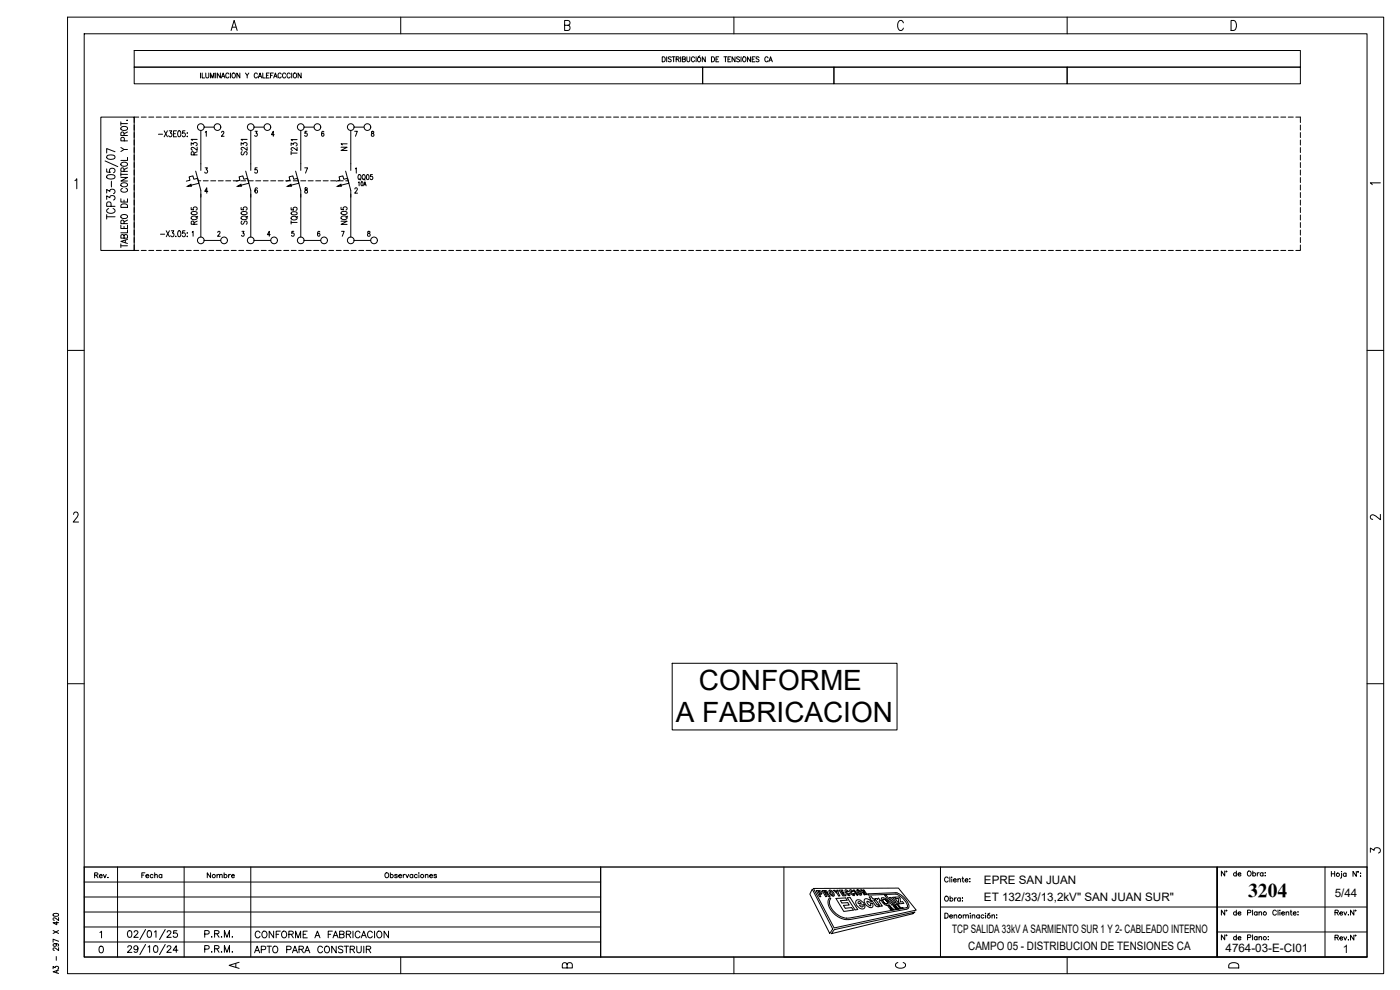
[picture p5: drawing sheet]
<svg xmlns="http://www.w3.org/2000/svg" width="420mm" height="297mm" viewBox="0 0 420 297" stroke-linecap="round" stroke-linejoin="round" font-family="sans-serif">
<defs><g id="words">
<g font-size="8.4">
<text x="209.8" y="207.1">CONFORME</text>
<text x="202.8" y="216.7">A FABRICACION</text>
</g>
<text font-size="5.9" x="374.6" y="269.1">3204</text>
<g font-size="5.3">
<text x="75.5" y="287.2">APTO PARA CONSTRUIR</text>
<text x="75.8" y="282.6">CONFORME A FABRICACION</text>
</g>
<g font-size="4.9">
<text x="101.6" y="46.2">N1</text>
<text x="75.5" y="68.4" transform="rotate(-90 75.5 68.4)">SQ05</text>
<text x="105.5" y="68.4" transform="rotate(-90 105.5 68.4)">NQ05</text>
<text x="410.3" y="157.3">2</text>
<text x="410.3" y="257.2">3</text>
<text x="67.7" y="291.7">A</text>
<text x="167.9" y="291.7">B</text>
<text x="267.8" y="291.7">C</text>
<text x="367.9" y="291.7">D</text>
</g>
<g font-size="4.4">
<text x="27.5" y="264.6">Rev.</text>
<text x="41.6" y="264.6">Fecha</text>
<text x="61.4" y="264.6">Nombre</text>
</g>
<g font-size="3.5">
<text x="410.3" y="56.8">1</text>
<text x="295.3" y="265.3">EPRE SAN JUAN</text>
<text x="400.6" y="269.1">5/44</text>
<text x="295.3" y="270.3">ET 132/33/13,2kV&quot; SAN JUAN SUR&quot;</text>
<text x="285.8" y="279.8">TCP SALIDA 33kV A SARMIENTO SUR 1 Y 2- CABLEADO INTERNO</text>
<text x="290.6" y="284.9">CAMPO 05 - DISTRIBUCION DE TENSIONES CA</text>
<text x="367.8" y="285.7">4764-03-E-CI01</text>
<text x="403" y="285.9">1</text>
</g>
</g></defs>
<!-- layer: 0 -->
<g fill="none" stroke="#000" stroke-width=".3">
<path d="M20.3 5.1h395v287h-395zM25.3 10.1h385v277h-385zM69.4 9.1l.9-3 .9 3M69.7 8.1h1.1M120.3 5.1v5M169.5 7.6h1a.73 .73 0 0 0 .6-.7 .73 .73 0 0 0-.6-.8h-1v3h1a.81 .81 0 0 0 .6-.7 .81 .81 0 0 0-.6-.8M220.3 5.1v5M271.1 6.9a.8 .8 0 0 0-1.2-.6 2 2 0 0 0 .2 2.8 .86 .86 0 0 0 1-.7M320.3 5.1v5M369.5 6.1h.8a1.76 1.76 0 0 1 0 3h-.8zM30.3 35.1h10v40h-10zM40.3 37.5v1.5"/>
<path d="M40.3 39.8v1.5M41.6 35.1h-1.3v1.7M42.4 35.1h1.5M44.6 35.1h1.5M46.9 35.1h1.5M49.1 35.1h1.5M49.3 39.2l.9 1.8M50.2 39.2l-.9 1.8M50.8 39.2h.7l-.4 .7a.53 .53 0 0 1 .5 .9 .53 .53 0 0 1-1-.1M51.4 35.1h1.5M53 39.2h-.9v1.8h.9M53.5 39.3l.2-.1a1 1 0 0 1 .6 .9 1 1 0 0 1-.6 .9l-.4-.7z"/>
<path d="M53.7 35.1h1.4M55.5 39.2h-.7v.8a.53 .53 0 0 1 .7 .1 .53 .53 0 0 1 0 .7 .53 .53 0 0 1-.8-.1M55.9 35.1h1.5M56.2 39.9v.1zM58.1 35.1h1.5M60.3 39.1v12M60.4 35.1h1.5M61.3 38.1h3M61.6 39.7l.3-.3v1.5M62.6 35.1h1.5M64.9 35.1h1.5M66.5 39.8l.1-.3a.36 .36 0 0 1 .5 0 .36 .36 0 0 1 0 .5l-.7 .9h.8"/>
<path d="M67.1 35.1h1.5M69.4 35.1h1.5M71.6 35.1h1.5M73.9 35.1h1.5M75.3 39.1v12M76.2 35.1h1.4M76.3 38.1h3M76.6 39.4h.6l-.4 .6a.44 .44 0 0 1 .4 .6 .44 .44 0 0 1-.8 0M78.4 35.1h1.5M80.6 35.1h1.5M82.9 35.1h1.5M85.1 35.1h1.5"/>
<path d="M87.4 35.1h1.5M89.6 35.1h1.5M90.3 39.1v12M91.3 38.1h3M91.9 35.1h1.5M92.1 39.4h-.5l-.1 .6a.45 .45 0 0 1 .6 .1 .45 .45 0 0 1 0 .6 .45 .45 0 0 1-.7-.1M94.1 35.1h1.5M96.4 35.1h1.5M97.2 39.6l-.1-.1a.74 .74 0 0 0-.7 .5 .74 .74 0 0 0 .3 .8 .4 .4 0 0 0 .5-.4 .4 .4 0 0 0-.6-.2l-.1 .2M98.7 35.1h1.4M100.9 35.1h1.5M103.1 35.1h1.5"/>
<path d="M105.3 39.1v12M105.4 35.1h1.5M106.3 38.1h3M106.4 39.4h.8l-.5 1.5M107.6 35.1h1.5M109.9 35.1h1.5M111.5 39.5v.4a.54 .54 0 0 1 .7 .3 .54 .54 0 0 1-.3 .7 .48 .48 0 0 1-.5-.5 .48 .48 0 0 1 .6-.4l.1-.5zM112.1 35.1h1.5M114.4 35.1h1.5M116.6 35.1h1.5M118.9 35.1h1.5M121.1 35.1h1.5"/>
<path d="M123.4 35.1h1.5M125.6 35.1h1.5M127.9 35.1h1.5M130.1 35.1h1.5M132.4 35.1h1.5M134.6 35.1h1.5M136.9 35.1h1.5M139.1 35.1h1.5M141.4 35.1h1.5M143.6 35.1h1.5M145.9 35.1h1.5M148.1 35.1h1.5"/>
<path d="M150.4 35.1h1.5M152.6 35.1h1.5M154.9 35.1h1.5M157.1 35.1h1.5M159.4 35.1h1.5M161.6 35.1h1.5M163.9 35.1h1.5M166.1 35.1h1.5M168.4 35.1h1.5M170.6 35.1h1.5M172.9 35.1h1.5M175.1 35.1h1.5"/>
<path d="M177.4 35.1h1.5M179.6 35.1h1.5M181.9 35.1h1.5M184.1 35.1h1.5M186.4 35.1h1.5M188.6 35.1h1.5M190.9 35.1h1.5M193.1 35.1h1.5M195.4 35.1h1.5M197.6 35.1h1.5M199.9 35.1h1.5M202.1 35.1h1.5"/>
<path d="M204.4 35.1h1.5M206.6 35.1h1.5M208.9 35.1h1.5M211.1 35.1h1.5M213.4 35.1h1.5M215.6 35.1h1.5M217.9 35.1h1.5M220.1 35.1h1.5M222.4 35.1h1.5M224.6 35.1h1.5M226.9 35.1h1.5M229.1 35.1h1.5"/>
<path d="M231.4 35.1h1.5M233.6 35.1h1.5M235.9 35.1h1.5M238.1 35.1h1.5M240.4 35.1h1.5M242.6 35.1h1.5M244.9 35.1h1.5M247.1 35.1h1.5M249.4 35.1h1.5M250.3 20.2h70v4.9h-70zM251.6 35.1h1.5M253.9 35.1h1.5"/>
<path d="M256.1 35.1h1.5M258.4 35.1h1.5M260.6 35.1h1.5M262.9 35.1h1.5M265.1 35.1h1.5M267.4 35.1h1.5M269.6 35.1h1.5M271.9 35.1h1.5M274.1 35.1h1.5M276.4 35.1h1.5M278.6 35.1h1.5M280.9 35.1h1.5"/>
<path d="M283.1 35.1h1.5M285.4 35.1h1.5M287.6 35.1h1.5M289.9 35.1h1.5M292.1 35.1h1.5M294.4 35.1h1.5M296.6 35.1h1.5M298.9 35.1h1.5M301.1 35.1h1.5M303.4 35.1h1.5M305.6 35.1h1.5M307.9 35.1h1.5"/>
<path d="M310.1 35.1h1.5M312.4 35.1h1.5M314.6 35.1h1.5M316.9 35.1h1.5M319.1 35.1h1.5M320.3 20.2h70v4.9h-70zM321.4 35.1h1.5M323.6 35.1h1.5M325.9 35.1h1.5M328.1 35.1h1.5M330.4 35.1h1.5M332.6 35.1h1.5"/>
<path d="M334.9 35.1h1.5M337.1 35.1h1.5M339.4 35.1h1.5M341.6 35.1h1.5M343.9 35.1h1.5M346.1 35.1h1.5M348.4 35.1h1.5M350.6 35.1h1.5M352.9 35.1h1.5M355.1 35.1h1.5M357.4 35.1h1.5M359.6 35.1h1.5"/>
<path d="M361.9 35.1h1.5M364.1 35.1h1.5M366.4 35.1h1.5M368.6 35.1h1.5M370.9 35.1h1.5M373.1 35.1h1.5M375.4 35.1h1.5M377.6 35.1h1.5M379.9 35.1h1.5M382.1 35.1h1.5M384.4 35.1h1.5M386.6 35.1h1.5"/>
<path d="M388.9 35.1h1.4v1.7M390.3 37.5v1.5M390.3 39.8v1.5M22.5 54.2l.5-.6v3M31.5 48.3l3.8 1.7M32 59.8v-1l1 .5a.74 .74 0 0 1 1.1-.6 .74 .74 0 0 1 0 1.3M32 57.9v-1l1 .5a.74 .74 0 0 1 1.1-.6 .74 .74 0 0 1 0 1.3M32 50.7v.9l1.1 .1a.76 .76 0 0 1 .1-1 .76 .76 0 0 1 1 0 .76 .76 0 0 1 .1 1l-.2 .1M32.1 52.7l1-.3a1.16 1.16 0 0 1 1.4 .6v.1a1.63 1.63 0 0 1-2.5 0zM32.1 46.8l1-.3a1.16 1.16 0 0 1 1.4 .6v.1a1.63 1.63 0 0 1-2.5 0zM33.4 54.4v1.7M34.5 45.5l-2.5-.9v1.3"/>
<path d="M40.3 42v1.5M40.3 44.3v1.5M40.3 46.5v1.5M40.3 48.8v1.5M40.3 51v1.5M40.3 53.3v1.5M40.3 55.5v1.5M40.3 57.8v1.5M47.6 40.3h1.2M52.1 40.1h.5M55.9 54.4l1.1-.3-.3-1 1.2-.3 .3 1 1.1-.3 .4 1.5-2.3 .6M56.2 40.9v.1z"/>
<path d="M57.4 43.6v-.8l.7 .5a.53 .53 0 0 1 .8-.5 .53 .53 0 0 1-.1 .9M58.2 46.5l-.1-.8h-.6l-.1 .8h1.8M58.7 51.4l1.6 5.8v13.9M59.2 44.2v.9l-1.5-.9-.3 .6 .4 .2M59.2 41.8h-1.8l.3 .4M59.2 45.5l-1 .5M59.5 54.3h.8M61 54.3h1.5M61.6 50.4h.6l-.3 .5a.48 .48 0 0 1 .4 .8 .48 .48 0 0 1-.9-.1M62.4 57.4h-1l.7-1.1v1.7M63.2 54.3h1.5M65.5 54.3h1.5"/>
<path d="M67.7 54.3h1.6M70 54.3h1.5M70.9 54.4l1.1-.3-.3-1 1.2-.3 .3 1 1.1-.3 .4 1.5-2.3 .6M72.3 54.3h1.4M72.4 43.6v-.8l.7 .5a.53 .53 0 0 1 .8-.5 .53 .53 0 0 1-.1 .9M72.6 45.5l-.2 .4 .2 .6 .4-.1 .7-.9 .5 .4-.3 .6M73.7 51.4l1.6 5.8v13.9M74.2 44.2v.9l-1.5-.9-.3 .6 .4 .2M74.2 41.8h-1.8l.3 .4M74.5 54.3h1.5M76.7 54.3h1.5M77.2 50.4h-.6l-.1 .6a.47 .47 0 0 1 .7 .1 .47 .47 0 0 1-.1 .7 .47 .47 0 0 1-.7-.2"/>
<path d="M77.3 56.6l-.3-.3a.93 .93 0 0 0-.1 1.7 .48 .48 0 0 0 .4-.6 .48 .48 0 0 0-.6-.4l-.2 .4M79 54.3h1.5M81.3 54.3h1.5M82.3 40.4h-.9l.6-1v1.5M83.5 54.3h1.5M85.7 54.3h1.5M85.9 54.4l1.1-.3-.2-1 1.1-.3 .3 1 1.1-.3 .4 1.5-2.3 .6M87.4 43.7v-.8l.6 .4a.53 .53 0 0 1 .9-.4 .53 .53 0 0 1-.1 .9M87.4 45.9h1.8M87.4 45.4v1M88 54.3h1.5M88.7 51.4l1.6 5.8v13.9"/>
<path d="M89.2 44.2v1l-1.5-.9-.3 .5 .4 .3M89.2 41.9h-1.8l.3 .3M90.2 54.3h1.6M91.5 50.4h.8l-.6 1.5M91.6 56.4v.5a.59 .59 0 0 1 .6 .3 .59 .59 0 0 1-.2 .8 .51 .51 0 0 1-.6-.6 .51 .51 0 0 1 .7-.4l.1-.6zM92.5 54.3h1.5M94.8 54.3h1.4M97 54.3h1.5M99.2 54.3h1.5M100.9 54.4l1.1-.3-.3-1 1.2-.3 .3 1 1.1-.3 .4 1.5-2.3 .6M101.5 54.3h1.5M103.7 51.4l1.6 5.8v13.9"/>
<path d="M103.8 54.3h.7M106.5 56.7l.1-.2a.39 .39 0 0 1 .5-.1 .39 .39 0 0 1 .1 .6l-.8 1h.9M106.6 50.7l.3-.3v1.5M107.5 54.8l.3-.3v1.3M107.7 52.5l.1-.1a.72 .72 0 0 1 .6 .8 .72 .72 0 0 1-.7 .6l-.3-.5zM107.9 53.6l.4 .4M108.5 54.6l.1-.1a.6 .6 0 0 1 .4 .7 .6 .6 0 0 1-.5 .5zM108.9 52.5l.1-.1a.72 .72 0 0 1 .6 .8 .72 .72 0 0 1-.7 .6l-.2-.5zM109.1 55.8l.4-1.3 .4 1.3M109.2 53.6l.4 .4M109.3 55.4h.4M110.1 52.5l.2-.1a.83 .83 0 0 1 .5 .7 .83 .83 0 0 1-.5 .8l-.3-.6z"/>
<path d="M111.8 52.4h-.6v.6a.45 .45 0 0 1 .6 .1 .45 .45 0 0 1-.1 .6 .45 .45 0 0 1-.6-.1M390.3 42v1.5M390.3 44.3v1.5M390.3 46.5v1.5M390.3 48.8v1.5M390.3 51v1.5M390.3 53.3v1.5M390.3 55.5v1.5M390.3 57.8v1.5M32 65h2.5M32 64.4v1.3M32.6 62.6a.74 .74 0 0 0-.6 .9 .74 .74 0 0 0 1 .5h.6a.74 .74 0 0 0 .9-.5 .74 .74 0 0 0-.6-.9"/>
<path d="M33.3 61.9v-.9a.69 .69 0 0 0-.6-.4 .69 .69 0 0 0-.7 .4v.9h2.5M40.3 73.5v1.6h1.3M40.3 60v1.5M40.3 62.3v1.5M40.3 64.5v1.5M40.3 66.8v1.5M40.3 69v1.5M40.3 71.3v1.5M42.4 75.1h1.5M44.6 75.1h1.5M46.9 75.1h1.5M48.2 70.3h1.2"/>
<path d="M49.1 75.1h1.5M49.9 69.2l1 1.8M50.9 69.2l-1 1.8M51.4 75.1h1.5M51.4 69.2h.7l-.4 .7a.53 .53 0 0 1 .5 .8 .53 .53 0 0 1-.9 0M52.8 70.9v.1zM53.5 69.3l.2-.1a1 1 0 0 1 .6 .9 1 1 0 0 1-.6 .9l-.4-.7zM53.7 75.1h1.4M55.5 69.2h-.7v.8a.53 .53 0 0 1 .7 0 .53 .53 0 0 1 0 .8 .53 .53 0 0 1-.8-.1M55.9 75.1h1.5M56.2 69.9v.1zM56.2 70.9v.1z"/>
<path d="M57.4 62.2v.7l.7 .1a.53 .53 0 0 1 .1-.8 .53 .53 0 0 1 .7 .1 .53 .53 0 0 1-.1 .7M57.5 65.1a1.02 1.02 0 0 1 1.7 .4 1.01 1.01 0 0 1-1 .4 1.01 1.01 0 0 1-.8-.7zM57.5 63.7l1.3-.2 .4 .5a1.08 1.08 0 0 1-1.8-.1zM57.7 69.7l.2-.3v1.5M58.1 75.1h1.5M58.2 67.3l-.1-.8h-.6l-.1 .8h1.8M59.2 66.3l-1 .5M59.3 64.9l-.5 .4M60.4 75.1h1.5M61.3 72.1h5M62.6 75.1h1.5M64.9 75.1h1.5"/>
<path d="M65.4 69.7v-.2a.36 .36 0 0 1 .5 0 .36 .36 0 0 1 .1 .5l-.7 .9h.8M67.1 75.1h1.5M69.4 75.1h1.5M71.6 75.1h1.5M72.6 69.4h.6l-.3 .6a.44 .44 0 0 1 .3 .6 .44 .44 0 0 1-.7 0M73.9 75.1h1.5M76.2 75.1h1.4M76.3 72.1h5M78.4 75.1h1.5M80.6 75.1h1.5M81.1 70.4h-.9l.6-1v1.5M82.9 75.1h1.5"/>
<path d="M85.1 75.1h1.5M87.4 62.3v.7h.7a.54 .54 0 0 1 .1-.7 .54 .54 0 0 1 .8 0 .54 .54 0 0 1-.2 .8M87.4 66.3v.9M87.4 66.7h1.8M87.4 75.1h1.5M87.5 65.2a.89 .89 0 0 1 1-.4 .89 .89 0 0 1 .6 .9 .9 .9 0 0 1-1 .4 .9 .9 0 0 1-.6-.9zM87.5 63.7l.9-.2 .4 .1 .4 .3a1.02 1.02 0 0 1-1.8 0zM88.2 69.4h-.6v.6a.45 .45 0 0 1 .6 .1 .45 .45 0 0 1-.1 .6 .45 .45 0 0 1-.6-.1M89.3 65l-.5 .4M89.6 75.1h1.5M91.3 72.1h5M91.9 75.1h1.5"/>
<path d="M94.1 75.1h1.5M96 69.6l-.1-.1a.73 .73 0 0 0-.7 .5 .73 .73 0 0 0 .3 .8 .39 .39 0 0 0 .5-.2 .39 .39 0 0 0-.2-.5 .39 .39 0 0 0-.5 .3M96.4 75.1h1.5M98.7 75.1h1.4M100.9 75.1h1.5M102.5 69.4h.8l-.6 1.5M103.1 75.1h1.5M105.4 75.1h1.5M106.3 72.1h5M107.6 75.1h1.5M109.9 75.1h1.5M110.4 69.5v.4a.54 .54 0 0 1 .6 .3 .54 .54 0 0 1-.2 .7 .47 .47 0 0 1-.5-.5 .47 .47 0 0 1 .6-.4l.1-.5z"/>
<path d="M112.1 75.1h1.5M114.4 75.1h1.5M116.6 75.1h1.5M118.9 75.1h1.5M121.1 75.1h1.5M123.4 75.1h1.5M125.6 75.1h1.5M127.9 75.1h1.5M130.1 75.1h1.5M132.4 75.1h1.5M134.6 75.1h1.5M136.9 75.1h1.5"/>
<path d="M139.1 75.1h1.5M141.4 75.1h1.5M143.6 75.1h1.5M145.9 75.1h1.5M148.1 75.1h1.5M150.4 75.1h1.5M152.6 75.1h1.5M154.9 75.1h1.5M157.1 75.1h1.5M159.4 75.1h1.5M161.6 75.1h1.5M163.9 75.1h1.5"/>
<path d="M166.1 75.1h1.5M168.4 75.1h1.5M170.6 75.1h1.5M172.9 75.1h1.5M175.1 75.1h1.5M177.4 75.1h1.5M179.6 75.1h1.5M181.9 75.1h1.5M184.1 75.1h1.5M186.4 75.1h1.5M188.6 75.1h1.5M190.9 75.1h1.5"/>
<path d="M193.1 75.1h1.5M195.4 75.1h1.5M197.6 75.1h1.5M199.9 75.1h1.5M202.1 75.1h1.5M204.4 75.1h1.5M206.6 75.1h1.5M208.9 75.1h1.5M211.1 75.1h1.5M213.4 75.1h1.5M215.6 75.1h1.5M217.9 75.1h1.5"/>
<path d="M220.1 75.1h1.5M222.4 75.1h1.5M224.6 75.1h1.5M226.9 75.1h1.5M229.1 75.1h1.5M231.4 75.1h1.5M233.6 75.1h1.5M235.9 75.1h1.5M238.1 75.1h1.5M240.4 75.1h1.5M242.6 75.1h1.5M244.9 75.1h1.5"/>
<path d="M247.1 75.1h1.5M249.4 75.1h1.5M251.6 75.1h1.5M253.9 75.1h1.5M256.1 75.1h1.5M258.4 75.1h1.5M260.6 75.1h1.5M262.9 75.1h1.5M265.1 75.1h1.5M267.4 75.1h1.5M269.6 75.1h1.5M271.9 75.1h1.5"/>
<path d="M274.1 75.1h1.5M276.4 75.1h1.5M278.6 75.1h1.5M280.9 75.1h1.5M283.1 75.1h1.5M285.4 75.1h1.5M287.6 75.1h1.5M289.9 75.1h1.5M292.1 75.1h1.5M294.4 75.1h1.5M296.6 75.1h1.5M298.9 75.1h1.5"/>
<path d="M301.1 75.1h1.5M303.4 75.1h1.5M305.6 75.1h1.5M307.9 75.1h1.5M310.1 75.1h1.5M312.4 75.1h1.5M314.6 75.1h1.5M316.9 75.1h1.5M319.1 75.1h1.5M321.4 75.1h1.5M323.6 75.1h1.5M325.9 75.1h1.5"/>
<path d="M328.1 75.1h1.5M330.4 75.1h1.5M332.6 75.1h1.5M334.9 75.1h1.5M337.1 75.1h1.5M339.4 75.1h1.5M341.6 75.1h1.5M343.9 75.1h1.5M346.1 75.1h1.5M348.4 75.1h1.5M350.6 75.1h1.5M352.9 75.1h1.5"/>
<path d="M355.1 75.1h1.5M357.4 75.1h1.5M359.6 75.1h1.5M361.9 75.1h1.5M364.1 75.1h1.5M366.4 75.1h1.5M368.6 75.1h1.5M370.9 75.1h1.5M373.1 75.1h1.5M375.4 75.1h1.5M377.6 75.1h1.5M379.9 75.1h1.5"/>
<path d="M382.1 75.1h1.5M384.4 75.1h1.5M386.6 75.1h1.5M390.3 73.5v1.6h-1.4M390.3 60v1.5M390.3 62.3v1.5M390.3 64.5v1.5M390.3 66.8v1.5M390.3 69v1.5M390.3 71.3v1.5M20.3 105.1h5M410.3 105.1h5"/>
<path d="M22.1 154.3l.2-.5 .7-.2 .3 .3 .1 .6-1.4 2.1h1.6M20.3 205.1h5M410.3 205.1h5M120.3 287.1v5M220.3 287.1v5M235.3 287.1h175M320.3 287.1v5"/>
<circle cx="60.3" cy="38.1" r="1.01"/>
<circle cx="65.3" cy="38.1" r="1.01"/>
<circle cx="75.3" cy="38.1" r="1.01"/>
<circle cx="80.2" cy="38.1" r="1.01"/>
<circle cx="90.3" cy="38.1" r="1.01"/>
<circle cx="95.3" cy="38.1" r="1.01"/>
<circle cx="105.3" cy="38.1" r="1.01"/>
<circle cx="110.3" cy="38.1" r="1.01"/>
<circle cx="60.3" cy="72.1" r="1.01"/>
<circle cx="67.2" cy="72.1" r="1.01"/>
<circle cx="75.3" cy="72.1" r="1.01"/>
<circle cx="82.3" cy="72.1" r="1.01"/>
<circle cx="90.3" cy="72.1" r="1.01"/>
<circle cx="97.3" cy="72.1" r="1.01"/>
<circle cx="105.3" cy="72.1" r="1.01"/>
<circle cx="112.3" cy="72.1" r="1.01"/>
</g>
<!-- layer: TEXTOS -->
<g fill="none" stroke="#000" stroke-width=".3">
<path d="M40.3 15.2h350v5h-350zM198.7 17a.77 .77 0 0 1 1 .8 .77 .77 0 0 1-1 .7zM200.1 17v1.5M201.4 17.3l-.3-.3-.6 .3 .2 .3 .7 .5-.3 .4-.6-.2M201.7 17h.9M202.2 17v1.5M202.9 17.8l.8-.1v-.6l-.8-.1v1.5M203.4 17.8l.4 .7M204.3 17v1.5M204.8 17.8l.8-.1v-.6l-.8-.1v1.5h.8l.1-.5-.3-.2M206.1 17v1.1l.4 .4 .5-.2v-1.3M208.4 17.4a.49 .49 0 0 0-.5-.4 .49 .49 0 0 0-.4 .6v.4a.49 .49 0 0 0 .4 .5 .49 .49 0 0 0 .5-.3"/>
<path d="M208.9 17v1.5M210.1 16.8l-.6 .2M211.7 17v1.5l-.9-1.5v1.5M213.5 17a.77 .77 0 0 1 1 .8 .77 .77 0 0 1-1 .7zM214.9 17.8h.5M215.7 17h-.8v1.5h.8M217.2 17h1M217.7 17v1.5M218.5 17.8h.5M219.3 17h-.8v1.5h.8M220.6 17v1.5l-.9-1.5v1.5M221.9 17.3l-.3-.3-.5 .3 .1 .3 .7 .5-.3 .4-.5-.2"/>
<path d="M222.4 17v1.5M223.1 17.1l.1-.1a.72 .72 0 0 1 .7 .8 .72 .72 0 0 1-.8 .7l-.2-.5zM225.2 17v1.5l-.9-1.5v1.5M225.7 17.8h.6M226.6 17h-.9v1.5h.9M227.8 17.3l-.3-.3-.6 .3 .1 .3 .8 .5-.3 .4-.6-.2M230.5 17.4a.5 .5 0 0 0-.6-.4 .5 .5 0 0 0-.4 .6v.4a.5 .5 0 0 0 .4 .5 .5 .5 0 0 0 .6-.3M230.8 18.5l.5-1.5 .5 1.5M230.9 18h.7M36.3 36.6v1M36.3 37.1h2M36.4 38.2a1.14 1.14 0 0 1 1.9 .5 1.11 1.11 0 0 1-1.1 .5 1.11 1.11 0 0 1-.9-.8z"/>
<path d="M38.1 36.1h.2zM38.3 39.6l-1.1 .5M40.3 20.2h170.6v4.9h-170.6zM60.2 21.9v1.5M60.7 21.9v1.5h.7M61.8 21.9v1.1l.4 .4 .4-.2 .1-1.3M63.2 23.4v-1.5l.5 1.5 .5-1.5v1.5M64.7 21.9v1.5M66.1 21.9v1.5l-.9-1.5v1.5M66.5 23.4l.5-1.5 .5 1.5M66.6 22.9h.7M68.7 22.2a.49 .49 0 0 0-.6-.3 .49 .49 0 0 0-.4 .6v.3a.49 .49 0 0 0 .4 .6 .49 .49 0 0 0 .6-.3"/>
<path d="M69.2 21.9v1.5M69.9 22a.69 .69 0 0 1 .8 .6 .69 .69 0 0 1-.8 .7l-.3-.5zM72 21.9v1.5l-.9-1.5v1.5M73.7 21.9l.5 .7v.8M74.7 21.9l-.5 .7M77.3 22.2a.49 .49 0 0 0-.6-.3 .49 .49 0 0 0-.4 .6v.3a.49 .49 0 0 0 .4 .6 .49 .49 0 0 0 .6-.3M77.5 23.4l.5-1.5 .5 1.5M77.7 22.9h.7M78.9 21.9v1.5h.7M80 22.6h.5M80.8 21.9h-.8v1.5h.8M81.2 22.6h.5"/>
<path d="M82 21.9h-.8v1.5M82.1 23.4l.5-1.5 .6 1.5M82.3 22.9h.7M84.4 22.2a.49 .49 0 0 0-.6-.3 .49 .49 0 0 0-.4 .6v.3a.49 .49 0 0 0 .4 .6 .49 .49 0 0 0 .6-.3M85.7 22.2a.49 .49 0 0 0-.5-.3 .49 .49 0 0 0-.4 .6v.3a.49 .49 0 0 0 .4 .6 .49 .49 0 0 0 .5-.3M87.1 22.2a.5 .5 0 0 0-.6-.3 .5 .5 0 0 0-.4 .6v.3a.5 .5 0 0 0 .4 .6 .5 .5 0 0 0 .6-.3M87.5 21.9v1.5M88.3 22a.68 .68 0 0 1 .7 .6 .68 .68 0 0 1-.7 .7l-.3-.5zM90.4 21.9v1.5l-.9-1.5v1.5M210.9 20.2h39.4v4.9h-39.4zM36.3 59.6v1h2v-1M36.3 53.2h2l-2 1.1h2"/>
<path d="M36.3 51.8v1.1M36.3 52.3h2M36.3 44.3l.9 .6M36.4 55.1a1.14 1.14 0 0 1 1.9 .5 1.1 1.1 0 0 1-1.1 .5 1.1 1.1 0 0 1-.9-.8zM36.4 49a1.12 1.12 0 0 1 1.9 .4 1.1 1.1 0 0 1-1.1 .5 1.1 1.1 0 0 1-.9-.8zM36.7 56.5a.59 .59 0 0 0-.4 .7 .59 .59 0 0 0 .7 .5h.5a.59 .59 0 0 0 .8-.5 .59 .59 0 0 0-.5-.7M37.2 51.4l-.1-.9h-.7l-.1 .9h2M37.2 40.7l-.1-.9h-.7l-.1 .9h2M37.3 42.3l-.1-.9h-.8l-.1 .9h2M38.3 47.2v.9h-2M38.3 44.9h-1.1l-.9 .6M38.3 50.4l-1.1 .5"/>
<path d="M36.3 67.6v1h2v-1M36.3 73.7h2M36.3 73.2v1.1M36.4 64.7a1.14 1.14 0 0 1 1.9 .4 1.11 1.11 0 0 1-1.1 .5 1.11 1.11 0 0 1-.9-.8zM36.4 61.5a1.27 1.27 0 0 1 1.9 .2v.5h-2zM37.2 70.8l.4-.4 .5 .1 .2 .3v.7h-2l.1-1h.7l.1 1M37.2 67.1l-.1-.9h-.7l-.1 .9h2M37.2 60v.6M37.2 67.9v.7M37.6 72.1v.7M38.3 71.8l-2 .6 2 .6M38.3 68.9v1h-2"/>
<path d="M38.3 66l-1.1 .6M15.9 279.2l1.7 .9M16 274.2l.9-.2 .7 .4a.92 .92 0 0 1-.8 .5 .92 .92 0 0 1-.9-.5zM17 276.5v1l-1.1-.7h1.7M17.6 275.3v.9l-1.2-.8-.5 .2 .1 .4 .3 .1M17.6 279.2l-1.7 .9M30 279.8l.5-.4v2M38.5 279.3h.5a1.14 1.14 0 0 1 0 1.9h-.2a1.26 1.26 0 0 1-.3-1.9zM40.3 279.7l.1-.4h.6l.4 .5-1.3 1.4h1.4M43.7 278.9l-1.7 3M44.4 279.3h.5a1.14 1.14 0 0 1 0 1.9h-.2a1.26 1.26 0 0 1-.3-1.9zM46.3 279.6l.5-.3v1.9"/>
<path d="M49.6 278.9l-1.7 3M50.2 279.7l.1-.4h.6l.4 .5-1.2 1.4h1.3M53.1 279.3h-1v.8a.7 .7 0 0 1 1 0 .7 .7 0 0 1-.1 1.1 .7 .7 0 0 1-1-.3M15.9 290.7v-.7l.7 .4a.49 .49 0 0 1 .7-.4 .49 .49 0 0 1 0 .8M16.5 283.1l.4 .2a.45 .45 0 0 1-.5 .7 .45 .45 0 0 1-.2-.8l1.3 .1 .1 .3-.3 .3M16.9 287v1.1M17 291.3v.6M17.6 291.1l-1.7 .5 1.7 .5M17.6 284.3v.9l-1.2-.8-.5 .2 .1 .4 .3 .2M17.6 282.4l-1.7-.6v.9M30 284a.63 .63 0 0 1 .9 .3l.1 .5a.87 .87 0 0 1-.7 1.1 1.29 1.29 0 0 1-.3-1.9zM38.3 284.2l.2-.4h.6l.4 .5-1.3 1.5h1.4"/>
<path d="M41.4 284.4a.63 .63 0 0 1-.8 .6 .63 .63 0 0 1-.3-1 .63 .63 0 0 1 1 0l.1 .4a.96 .96 0 0 1-.8 1.4l-.3-.3M43.7 283.4l-1.7 3M44.4 284.1l.5-.3v2M46.3 283.8h.5a1.14 1.14 0 0 1 0 2h-.2a1.26 1.26 0 0 1-.3-2zM49.6 283.4l-1.7 3M50.2 284.2l.1-.4h.6l.4 .5-1.2 1.5h1.3M53.4 285.1h-1.4l.9-1.3v2M61.4 284.8l1.2-.1 .2-.3-.1-.5-1.3-.2v2M61.4 280.3l1.2-.1 .2-.3-.1-.5-1.3-.2v2M63.5 285.6h.1zM63.5 281.1h.1zM64.4 284.7l1.1-.1 .2-.5-.5-.4h-.8v2"/>
<path d="M64.4 280.2l1.1-.1 .2-.5-.5-.4h-.8v2M65.1 284.7l.6 1M65.1 280.2l.6 1M66.4 285.6h.2zM66.4 281.1h.2zM67.3 285.7v-2l.8 2 .8-2v2M67.3 281.2v-2l.8 2 .8-2v2M69.6 285.6h.2zM69.6 281.1h.2z"/>
<circle cx="209.8" cy="17.8" r=".64"/>
</g>
<!-- layer: 0 -->
<path d="M56.3 55.9l1-.6 .2 .6zM71.3 55.9l1-.6 .2 .6zM86.3 55.9l1-.6 .2 .6zM101.3 55.9l1-.6 .2 .6z" fill="#000" stroke="#000" stroke-width=".3"/>
<!-- layer: rotulo -->
<path d="M25.3 260.1h385" fill="none" stroke="#000" stroke-width=".4"/>
<g fill="none" stroke="#000" stroke-width=".3">
<path d="M25.3 260.1v27h385v-27M25.3 278.1h155M25.3 273.6h155M25.3 269.1h155M25.3 264.6h155M35.3 260.1v27M55.3 260.1v27M75.3 260.1v27M117.2 262.6a.48 .48 0 0 1 .7-.1 .48 .48 0 0 1 0 .7 .48 .48 0 0 1-.7-.1M117.2 261.9v1.5M119.2 262.6l-.3-.2-.5 .2 .8 .3v.4l-.8-.2M119.6 262.8h.9a.5 .5 0 0 0-.8-.2 .5 .5 0 0 0 0 .8 .5 .5 0 0 0 .8-.3"/>
<path d="M121 262.4v1M121.6 262.4l-.6 .4M121.8 262.4l.4 1 .5-1M123.9 262.6a.48 .48 0 0 0-.7-.1 .48 .48 0 0 0 0 .7 .48 .48 0 0 0 .7-.1M123.9 262.4v1M125.2 262.6a.48 .48 0 0 0-.7-.1 .48 .48 0 0 0 0 .7 .48 .48 0 0 0 .7-.1M125.7 261.9h.1M125.7 262.4v1M127.6 262.7l.4-.3h.4l.1 1M127.6 262.4v1M128.9 262.8h.9a.5 .5 0 0 0-.8-.2 .5 .5 0 0 0 0 .8 .5 .5 0 0 0 .8-.3M131 262.6l-.3-.2-.5 .2 .8 .3v.4l-.5 .1-.3-.3"/>
<path d="M180.3 260.1v27M235.3 260.1v27M243.8 266.8l6.1 11.9-.9 1.4-6-11.8zM244.1 266.6l25.5-.1 5.4 6.6-24.7 5.3zM245 267.2h1a.62 .62 0 0 1 .6 .4 .62 .62 0 0 1-.2 .7h-.5l.5 .7h-.5zM245.5 267.5h.5l.2 .5h-.4zM247.8 267.9l.2-.2-.2-.2-.6-.1 .4 .6h.2M248.2 268.3l-.5-.1 .5 .8h-.4M248.3 268.4l.4 .6h.4l-.8-.9-.2-.7-1.4-.2 1.1 1.8M248.9 267.1a1.38 1.38 0 0 1 1.4 1.8 1.38 1.38 0 0 1-1.4-1.8zM249.2 267.4l.6 .5 .2 .8-.6-.5zM250.2 267.1h.4l.6 .6-.1-.6h.4l.1 .9 .5 .8h-.4l-.4-.6z"/>
<path d="M250.4 278.9l24.2-5.3-.6 .6-24.5 5.9zM250.9 269.6l2.9-.2 .4 .7-2 .1 .5 .7 1.7-.1 .5 .7-1.8 .2 .6 .8 1.9-.2 .5 .8-2.9 .4zM251.8 267.1l1-.1 .2 .4h-.6l.3 .4 .5-.1 .2 .3h-.5l.2 .5 .6-.1 .2 .4h-.9zM254.1 275.5h.1M254.3 269.4l.8-.1 2.3 3.6-.8 .1zM254.7 268.1v.3l-.7-1.1 .4 .3 .2-.2-.8-.4a1.22 1.22 0 0 0 1 1.7l.3-.2-.1-.4h-.3M256.1 267h.3l1 1.6h-.3zM256.1 268.1v.3l-.8-1.1 .7 .1-.8-.5a1.22 1.22 0 0 0 1 1.8l.3-.2-.1-.4h-.3M257.2 267a1.26 1.26 0 0 1 1.3 1.6 1.26 1.26 0 0 1-1.3-1.6zM257.5 267.2l.5 .4 .2 .7-.5-.4zM257.6 271.1l.8-.1-.2-.3-.5-.2-.1 .6M258.3 267h.3l.9 .8-.5-.8h.3l.9 1.4h-.2l-.9-.7 .5 .8h-.2z"/>
<path d="M259.5 269.8a1.64 1.64 0 0 1 2.1 .8l-.8 .1-.5-.3a1 1 0 0 0 1 1.3l-.1-.6h.6a.78 .78 0 0 1-.4 1.2 2.13 2.13 0 0 1-1.9-2.5zM259.6 271.7a.86 .86 0 0 1-.4 1 .86 .86 0 0 1-1.1-.1l-1-1a.97 .97 0 0 1 0-1.5 .97 .97 0 0 1 1.4 .2l1 1.1-1.6 .2 .8 .5 .3-.3 .6-.1M262.7 271.6l.4 .4h.5M262.8 271.7l-1.1-1.5h-.3l-.4-.4h.3l-.4-.7h.6l.5 .6h.3l.3 .4-.3 .1 .9 1.2 .8 .6-.4 .1M264.2 270.2l-.3 .3 .9 1.4h-.6l-1.6-2.3h.6l.2 .2 .3-.3 .5 .7M264.6 269.5a1.83 1.83 0 0 1 2.1 2.1 1.83 1.83 0 0 1-2.1-2.1zM265 269.8h.5l.6 .5a.58 .58 0 0 1 0 1l-.9-.5-.3-.7zM265.5 268.6h.5l2.1 2.8-.5 .1zM266.5 271.8h.6l.2 .2h-.5l.8 .3 .3 .4v.4l-.6-.1-.3-.4h.5l-.6-.2zM266.9 269.3h.5l1 1.4 .5 .1-1-1.6h.4l1.5 2-.4 .1-.3-.3v.3l-.2 .1-.6-.3zM266.9 271.7h.1M268 272.8l.3 .2z"/>
<path d="M268.1 271.5l.7 .1 .2 .5 .6 .6-.3 .1-.6-.5 .4 .5-.2 .1-.9-1.2zM268.5 271.7h.1M268.5 271.7h-.3l.3 .4 .3-.1-.2-.3M268.6 269.2l1.2-.1 .3 .4 .1 1.1h.7l.3 .4-1.1 .2-.4-.6-.1-1h-.7zM268.8 268.2a5.2 5.2 0 0 1 3.5 3.9l-.4 .3-17.8 3.1M268.9 268.3l-8.3 .3-.2-.4 8.5-.4a5.6 5.6 0 0 1 3.9 4.1l-.2 .6M269.2 271.4l.3-.1 .8 1.1 .5 .1-.6 .1zM269.5 272.5l.4 .2zM270.7 272.3l.4 .2zM272.1 272.8l-16.8 3.1a6.1 6.1 0 0 1-6.8-5.7l.4-.9 .4 .2a3.2 3.2 0 0 0 1.1 4.1 6 6 0 0 0 3.7 1.9M272.6 272.5l-.5 .3M282.3 272.1h127.8"/>
<path d="M282.3 260.1v27M283.6 274h.4a.8 .8 0 0 1 .6 .7 .8 .8 0 0 1-.6 .8h-.4zM283.6 269.1l.2-.1a.67 .67 0 0 1 .8 .7 .67 .67 0 0 1-1 .5zM284.6 263.5a.56 .56 0 0 0-.7-.4 .56 .56 0 0 0-.4 .6v.4a.56 .56 0 0 0 .4 .5 .56 .56 0 0 0 .7-.3M285 274.9h.8a.48 .48 0 0 0-.5-.4 .48 .48 0 0 0-.4 .5 .48 .48 0 0 0 .4 .5l.5-.2M285.1 263.1v1.5M285.1 269.6a.48 .48 0 0 1 .7-.1 .48 .48 0 0 1 0 .7 .48 .48 0 0 1-.7 0M285.1 268.9v1.5M285.6 263.2h.1M285.6 263.7v.9M286.1 264.1h.9a.48 .48 0 0 0-.5-.4 .48 .48 0 0 0-.5 .5 .48 .48 0 0 0 .5 .4l.5-.2M286.3 274.8l.4-.3 .4 .1v.9"/>
<path d="M286.3 274.5v1M286.5 269.4v1M287.1 269.4l-.4 .1-.2 .3M287.5 263.9l.3-.3 .4 .1 .1 .9M287.5 263.6v1M288.2 269.6a.47 .47 0 0 0-.7-.1 .47 .47 0 0 0 0 .7 .47 .47 0 0 0 .7 0M288.2 269.4v1M288.7 263.6h.5M288.9 269.4h.1M288.9 270.3h.1M288.9 263.1v1.3l.4 .2M289.1 274.8l.3-.3 .4 .1v.9"/>
<path d="M289.1 274.5v1M289.6 264.1h.9a.48 .48 0 0 0-.5-.4 .48 .48 0 0 0-.5 .5 .48 .48 0 0 0 .5 .4l.5-.2M289.8 274.8l.4-.3 .4 .1v.9M291.1 264.5h.1M291.1 263.6h.1M291.1 274h.1M291.2 274.6v.9M291.8 274.8l.3-.3 .4 .1 .1 .9M291.8 274.5v1M293.9 274.7a.47 .47 0 0 0-.7-.1 .47 .47 0 0 0 0 .7 .47 .47 0 0 0 .7 0M293.9 274.5v1M295.3 274.7a.47 .47 0 0 0-.7-.1 .47 .47 0 0 0 0 .7 .47 .47 0 0 0 .7 0"/>
<path d="M295.7 274h.1M295.8 274.6v.9M297.1 274l-.7 .3M297.7 274.8l.4-.3 .3 .1 .1 .9M297.7 274.5v1M299.1 274.5h.1M299.1 275.3h.1M365.1 279.6h45M367.6 273.1v1.5l-1-1.5v1.5M367.6 261.3v1.5l-1-1.5v1.5M371 273.8a.47 .47 0 0 0-.7-.1 .47 .47 0 0 0 0 .7 .47 .47 0 0 0 .7 0M371 262.1a.47 .47 0 0 0-.7-.1 .47 .47 0 0 0 0 .7 .47 .47 0 0 0 .7-.1"/>
<path d="M371 261.3v1.5M371 273.1v1.5M371.6 274h.8a.51 .51 0 0 0-.8-.2 .51 .51 0 0 0 0 .8 .51 .51 0 0 0 .8-.2M371.6 262.3h.8a.51 .51 0 0 0-.8-.3 .51 .51 0 0 0 0 .9 .51 .51 0 0 0 .8-.3M374.4 273.9l.9-.1v-.6l-.9-.1v1.5M374.5 261.6a.66 .66 0 0 1 1 .5 .66 .66 0 0 1-1 .5zM375.9 273.1v1.5M376 262.1a.48 .48 0 0 1 .7-.1 .48 .48 0 0 1 0 .7 .48 .48 0 0 1-.7-.1M376 261.3v1.5M377.3 273.8a.47 .47 0 0 0-.7-.1 .47 .47 0 0 0 0 .7 .47 .47 0 0 0 .7 0M377.3 273.6v1M377.3 261.9v.9"/>
<path d="M377.8 273.9l.4-.3h.4v1M377.8 273.6v1M377.9 261.9h-.4l-.2 .4M379 262.1a.47 .47 0 0 0-.7-.1 .47 .47 0 0 0 0 .7 .47 .47 0 0 0 .7-.1M379 261.9v.9M379.7 261.9h.1M379.7 262.7h.1M383 273.4a.54 .54 0 0 0-.6-.3 .54 .54 0 0 0-.4 .5v.4a.54 .54 0 0 0 .4 .6 .54 .54 0 0 0 .6-.4M383.6 273.1v1.5M384.1 273.2h.1M384.1 273.6v1M384.6 274h.9a.48 .48 0 0 0-.7-.3 .48 .48 0 0 0-.2 .7 .48 .48 0 0 0 .7 .1l.2-.1"/>
<path d="M386 273.9l.3-.3h.4l.1 1M386 273.6v1M387.2 273.6h.5M387.4 273.1v1.2l.4 .3M388.1 274h.9a.49 .49 0 0 0-.7-.3 .49 .49 0 0 0-.2 .7 .49 .49 0 0 0 .7 .1l.2-.1M389.5 273.6h.1M389.5 274.4h.1M397.7 260.1v27M399.6 261.5v1.5M399.6 262.2h1M400.6 261.5v1.5M400.7 273.8l.8-.1 .1-.5-.9-.1v1.5"/>
<path d="M401.2 273.8l.5 .8M402.1 274h.8a.48 .48 0 0 0-.6-.3 .48 .48 0 0 0-.2 .7 .48 .48 0 0 0 .7 .1l.1-.1M402.6 261.5h.1M402.6 262v1.2l-.3 .3M403.3 273.6l.4 1 .5-1M404 262.2a.47 .47 0 0 0-.7-.1 .47 .47 0 0 0 0 .7 .47 .47 0 0 0 .7-.1M404 262v1M404.7 274.4h.1M406.3 273.1v1.5l-1-1.5v1.5M407 261.5v1.5l-.9-1.5v1.5M408.3 262h.1M408.3 262.8h.1"/>
<path d="M25.3 282.6h155M365.3 287.1v-27v27M367.6 280.5v1.5l-1-1.5v1.5M371 281.2a.47 .47 0 0 0-.7 0 .47 .47 0 0 0 0 .7 .47 .47 0 0 0 .7-.1M371 280.5v1.5M371.6 281.4h.8a.48 .48 0 0 0-.6-.3 .48 .48 0 0 0-.2 .7 .48 .48 0 0 0 .7 .1l.1-.1M374.4 281.3l.9-.1v-.6l-.9-.1v1.5M375.9 280.5v1.5M377.3 281.2a.47 .47 0 0 0-.7 0 .47 .47 0 0 0 0 .7 .47 .47 0 0 0 .7-.1M377.3 281v1M377.8 281.3l.4-.3 .4 .1v.9M377.8 281v1"/>
<path d="M380.6 281h.1M380.6 281.9h.1M400.7 281.3l.8-.1 .1-.5-.9-.1v1.5M401.2 281.3l.5 .8M402.1 281.5h.8a.48 .48 0 0 0-.6-.3 .48 .48 0 0 0-.2 .7 .48 .48 0 0 0 .7 .1l.1-.1M403.3 281.1l.4 1 .5-1M404.7 281.9h.1M406.3 280.6v1.5l-1-1.5v1.5"/>
<circle cx="116.1" cy="262.5" r=".69"/>
<circle cx="126.7" cy="262.8" r=".49"/>
<circle cx="288.1" cy="275" r=".49"/>
<circle cx="296.7" cy="275" r=".49"/>
<circle cx="368" cy="261.5" r=".14"/>
<circle cx="368" cy="273.2" r=".14"/>
<circle cx="379.6" cy="274.1" r=".49"/>
<circle cx="401.5" cy="262.4" r=".49"/>
<circle cx="406.8" cy="273.2" r=".14"/>
<circle cx="407.5" cy="261.6" r=".14"/>
<circle cx="368" cy="280.6" r=".14"/>
<circle cx="379.6" cy="281.5" r=".49"/>
<circle cx="406.8" cy="280.7" r=".14"/>
</g>
<!-- layer: TextoC interno -->
<path d="M201.7 199h67.5v20h-67.5z" fill="none" stroke="#000" stroke-width=".3"/>
<use href="#words"/>
</svg>
